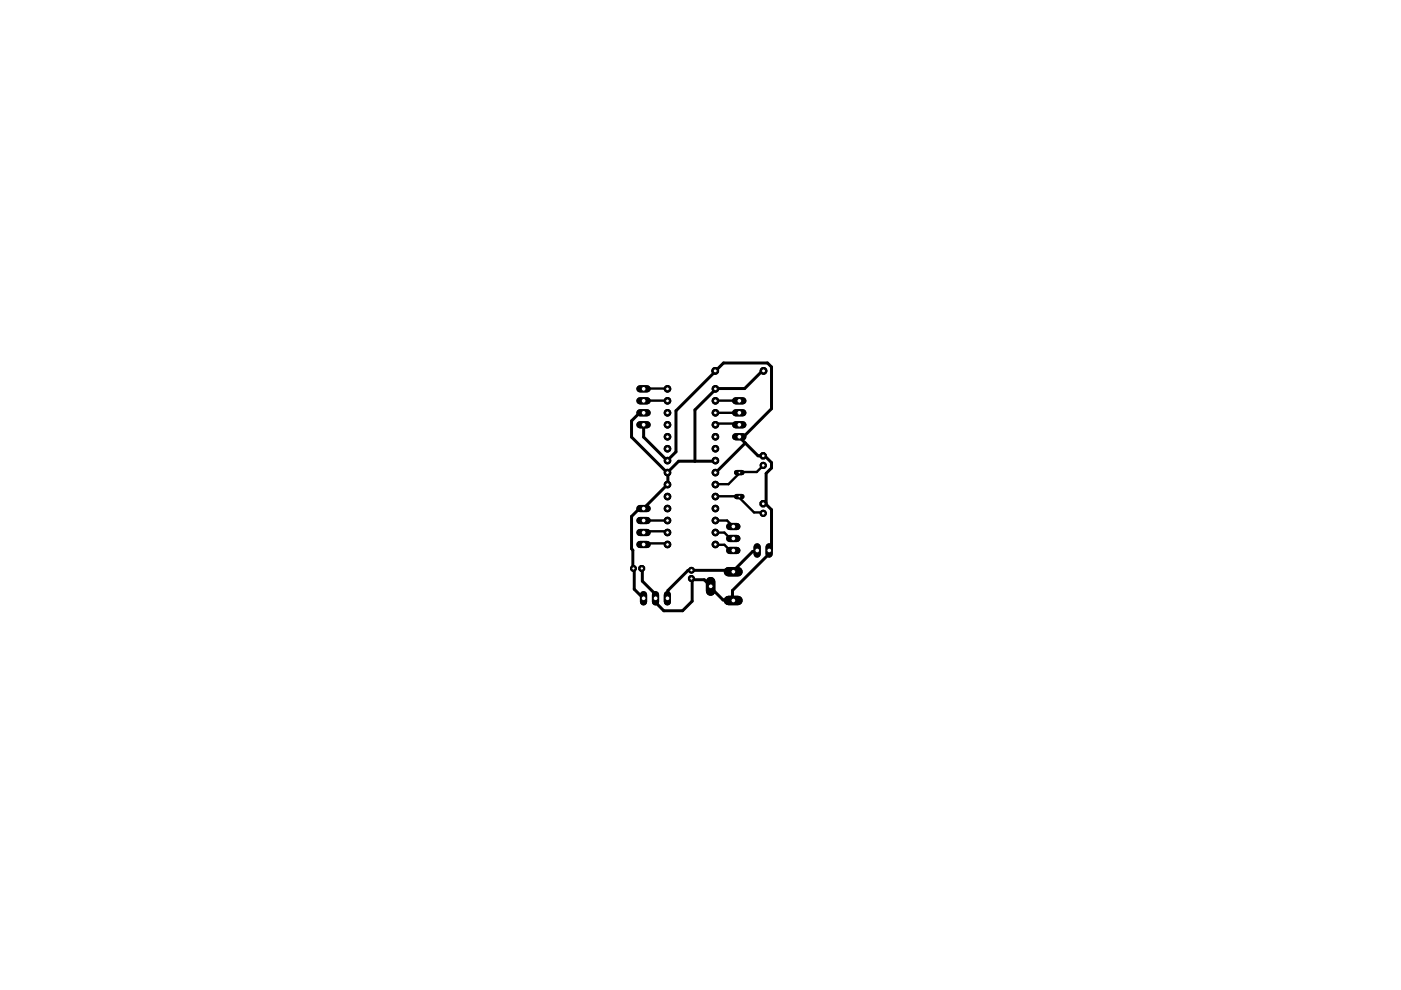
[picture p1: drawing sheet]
<svg xmlns="http://www.w3.org/2000/svg" width="297mm" height="210mm" viewBox="0 0 297 210" stroke-linecap="round" stroke-linejoin="round" font-family="sans-serif">
<circle cx="161.8" cy="96.6" r=".71" fill="#000" stroke="#000" stroke-width=".21"/>
<circle cx="161.8" cy="96.6" r=".4" fill="#fff" stroke="#000" stroke-width=".21"/>
<circle cx="161.8" cy="98.7" r=".66" fill="#000" stroke="#000" stroke-width=".21"/>
<circle cx="161.8" cy="98.7" r=".4" fill="#fff" stroke="#000" stroke-width=".21"/>
<circle cx="161.8" cy="106.8" r=".71" fill="#000" stroke="#000" stroke-width=".21"/>
<circle cx="161.8" cy="106.8" r=".4" fill="#fff" stroke="#000" stroke-width=".21"/>
<circle cx="161.8" cy="108.8" r=".66" fill="#000" stroke="#000" stroke-width=".21"/>
<circle cx="161.8" cy="108.8" r=".4" fill="#fff" stroke="#000" stroke-width=".21"/>
<path d="M135.7 82.4h1.5" fill="none" stroke="#000" stroke-width="1.5"/>
<circle cx="136.5" cy="82.4" r=".51" fill="#fff" stroke="#000" stroke-width=".21"/>
<path d="M135.7 85h1.5" fill="none" stroke="#000" stroke-width="1.5"/>
<circle cx="136.5" cy="85" r=".51" fill="#fff" stroke="#000" stroke-width=".21"/>
<path d="M135.7 87.5h1.5" fill="none" stroke="#000" stroke-width="1.5"/>
<circle cx="136.5" cy="87.5" r=".51" fill="#fff" stroke="#000" stroke-width=".21"/>
<path d="M135.7 90.1h1.5" fill="none" stroke="#000" stroke-width="1.5"/>
<circle cx="136.5" cy="90.1" r=".51" fill="#fff" stroke="#000" stroke-width=".21"/>
<path d="M154.5 121.2h2" fill="none" stroke="#000" stroke-width="2"/>
<circle cx="155.5" cy="121.2" r=".51" fill="#fff" stroke="#000" stroke-width=".21"/>
<path d="M154.5 127.3h2" fill="none" stroke="#000" stroke-width="2"/>
<circle cx="155.5" cy="127.3" r=".51" fill="#fff" stroke="#000" stroke-width=".21"/>
<path d="M150.7 123.3v2" fill="none" stroke="#000" stroke-width="2"/>
<circle cx="150.7" cy="124.3" r=".51" fill="#fff" stroke="#000" stroke-width=".21"/>
<path d="M156.2 100.2h1.1" fill="none" stroke="#000" stroke-width="1.1"/>
<circle cx="156.8" cy="100.2" r=".3" fill="#fff" stroke="#000" stroke-width=".21"/>
<path d="M156.2 105.3h1.1" fill="none" stroke="#000" stroke-width="1.1"/>
<circle cx="156.8" cy="105.3" r=".3" fill="#fff" stroke="#000" stroke-width=".21"/>
<circle cx="151.7" cy="82.4" r=".7" fill="#000" stroke="#000" stroke-width=".21"/>
<circle cx="151.7" cy="82.4" r=".4" fill="#fff" stroke="#000" stroke-width=".21"/>
<circle cx="151.7" cy="85" r=".7" fill="#000" stroke="#000" stroke-width=".21"/>
<circle cx="151.7" cy="85" r=".4" fill="#fff" stroke="#000" stroke-width=".21"/>
<circle cx="151.7" cy="87.5" r=".7" fill="#000" stroke="#000" stroke-width=".21"/>
<circle cx="151.7" cy="87.5" r=".4" fill="#fff" stroke="#000" stroke-width=".21"/>
<circle cx="151.7" cy="90.1" r=".7" fill="#000" stroke="#000" stroke-width=".21"/>
<circle cx="151.7" cy="90.1" r=".4" fill="#fff" stroke="#000" stroke-width=".21"/>
<circle cx="151.7" cy="92.6" r=".7" fill="#000" stroke="#000" stroke-width=".21"/>
<circle cx="151.7" cy="92.6" r=".4" fill="#fff" stroke="#000" stroke-width=".21"/>
<circle cx="151.7" cy="95.1" r=".7" fill="#000" stroke="#000" stroke-width=".21"/>
<circle cx="151.7" cy="95.1" r=".4" fill="#fff" stroke="#000" stroke-width=".21"/>
<circle cx="151.7" cy="97.7" r=".7" fill="#000" stroke="#000" stroke-width=".21"/>
<circle cx="151.7" cy="97.7" r=".4" fill="#fff" stroke="#000" stroke-width=".21"/>
<circle cx="151.7" cy="100.2" r=".7" fill="#000" stroke="#000" stroke-width=".21"/>
<circle cx="151.7" cy="100.2" r=".4" fill="#fff" stroke="#000" stroke-width=".21"/>
<circle cx="151.7" cy="102.7" r=".7" fill="#000" stroke="#000" stroke-width=".21"/>
<circle cx="151.7" cy="102.7" r=".4" fill="#fff" stroke="#000" stroke-width=".21"/>
<circle cx="151.7" cy="105.3" r=".7" fill="#000" stroke="#000" stroke-width=".21"/>
<circle cx="151.7" cy="105.3" r=".4" fill="#fff" stroke="#000" stroke-width=".21"/>
<circle cx="151.7" cy="107.8" r=".7" fill="#000" stroke="#000" stroke-width=".21"/>
<circle cx="151.7" cy="107.8" r=".4" fill="#fff" stroke="#000" stroke-width=".21"/>
<circle cx="151.7" cy="110.4" r=".7" fill="#000" stroke="#000" stroke-width=".21"/>
<circle cx="151.7" cy="110.4" r=".4" fill="#fff" stroke="#000" stroke-width=".21"/>
<circle cx="151.7" cy="112.9" r=".7" fill="#000" stroke="#000" stroke-width=".21"/>
<circle cx="151.7" cy="112.9" r=".4" fill="#fff" stroke="#000" stroke-width=".21"/>
<circle cx="151.7" cy="115.4" r=".7" fill="#000" stroke="#000" stroke-width=".21"/>
<circle cx="151.7" cy="115.4" r=".4" fill="#fff" stroke="#000" stroke-width=".21"/>
<circle cx="141.5" cy="115.4" r=".7" fill="#000" stroke="#000" stroke-width=".21"/>
<circle cx="141.5" cy="115.4" r=".4" fill="#fff" stroke="#000" stroke-width=".21"/>
<circle cx="141.5" cy="112.9" r=".7" fill="#000" stroke="#000" stroke-width=".21"/>
<circle cx="141.5" cy="112.9" r=".4" fill="#fff" stroke="#000" stroke-width=".21"/>
<circle cx="141.5" cy="110.4" r=".7" fill="#000" stroke="#000" stroke-width=".21"/>
<circle cx="141.5" cy="110.4" r=".4" fill="#fff" stroke="#000" stroke-width=".21"/>
<circle cx="141.5" cy="107.8" r=".7" fill="#000" stroke="#000" stroke-width=".21"/>
<circle cx="141.5" cy="107.8" r=".4" fill="#fff" stroke="#000" stroke-width=".21"/>
<circle cx="141.5" cy="105.3" r=".7" fill="#000" stroke="#000" stroke-width=".21"/>
<circle cx="141.5" cy="105.3" r=".4" fill="#fff" stroke="#000" stroke-width=".21"/>
<circle cx="141.5" cy="102.7" r=".7" fill="#000" stroke="#000" stroke-width=".21"/>
<circle cx="141.5" cy="102.7" r=".4" fill="#fff" stroke="#000" stroke-width=".21"/>
<circle cx="141.5" cy="100.2" r=".7" fill="#000" stroke="#000" stroke-width=".21"/>
<circle cx="141.5" cy="100.2" r=".4" fill="#fff" stroke="#000" stroke-width=".21"/>
<circle cx="141.5" cy="97.7" r=".7" fill="#000" stroke="#000" stroke-width=".21"/>
<circle cx="141.5" cy="97.7" r=".4" fill="#fff" stroke="#000" stroke-width=".21"/>
<circle cx="141.5" cy="95.1" r=".7" fill="#000" stroke="#000" stroke-width=".21"/>
<circle cx="141.5" cy="95.1" r=".4" fill="#fff" stroke="#000" stroke-width=".21"/>
<circle cx="141.5" cy="92.6" r=".7" fill="#000" stroke="#000" stroke-width=".21"/>
<circle cx="141.5" cy="92.6" r=".4" fill="#fff" stroke="#000" stroke-width=".21"/>
<circle cx="141.5" cy="90.1" r=".7" fill="#000" stroke="#000" stroke-width=".21"/>
<circle cx="141.5" cy="90.1" r=".4" fill="#fff" stroke="#000" stroke-width=".21"/>
<circle cx="141.5" cy="87.5" r=".7" fill="#000" stroke="#000" stroke-width=".21"/>
<circle cx="141.5" cy="87.5" r=".4" fill="#fff" stroke="#000" stroke-width=".21"/>
<circle cx="141.5" cy="85" r=".7" fill="#000" stroke="#000" stroke-width=".21"/>
<circle cx="141.5" cy="85" r=".4" fill="#fff" stroke="#000" stroke-width=".21"/>
<circle cx="141.5" cy="82.4" r=".7" fill="#000" stroke="#000" stroke-width=".21"/>
<circle cx="141.5" cy="82.4" r=".4" fill="#fff" stroke="#000" stroke-width=".21"/>
<path d="M156 85h1.5" fill="none" stroke="#000" stroke-width="1.5"/>
<circle cx="156.8" cy="85" r=".51" fill="#fff" stroke="#000" stroke-width=".21"/>
<path d="M156 87.5h1.5" fill="none" stroke="#000" stroke-width="1.5"/>
<circle cx="156.8" cy="87.5" r=".51" fill="#fff" stroke="#000" stroke-width=".21"/>
<path d="M156 90.1h1.5" fill="none" stroke="#000" stroke-width="1.5"/>
<circle cx="156.8" cy="90.1" r=".51" fill="#fff" stroke="#000" stroke-width=".21"/>
<path d="M156 92.6h1.5" fill="none" stroke="#000" stroke-width="1.5"/>
<circle cx="156.8" cy="92.6" r=".51" fill="#fff" stroke="#000" stroke-width=".21"/>
<path d="M135.7 115.4h1.5" fill="none" stroke="#000" stroke-width="1.5"/>
<circle cx="136.5" cy="115.4" r=".51" fill="#fff" stroke="#000" stroke-width=".21"/>
<path d="M135.7 112.9h1.5" fill="none" stroke="#000" stroke-width="1.5"/>
<circle cx="136.5" cy="112.9" r=".51" fill="#fff" stroke="#000" stroke-width=".21"/>
<path d="M135.7 110.4h1.5" fill="none" stroke="#000" stroke-width="1.5"/>
<circle cx="136.5" cy="110.4" r=".51" fill="#fff" stroke="#000" stroke-width=".21"/>
<path d="M135.7 107.8h1.5" fill="none" stroke="#000" stroke-width="1.5"/>
<circle cx="136.5" cy="107.8" r=".51" fill="#fff" stroke="#000" stroke-width=".21"/>
<path d="M141.5 126.1v1.5" fill="none" stroke="#000" stroke-width="1.5"/>
<circle cx="141.5" cy="126.9" r=".51" fill="#fff" stroke="#000" stroke-width=".21"/>
<path d="M139 126.1v1.5" fill="none" stroke="#000" stroke-width="1.5"/>
<circle cx="139" cy="126.9" r=".51" fill="#fff" stroke="#000" stroke-width=".21"/>
<path d="M136.4 126.1v1.5" fill="none" stroke="#000" stroke-width="1.5"/>
<circle cx="136.5" cy="126.9" r=".51" fill="#fff" stroke="#000" stroke-width=".21"/>
<path d="M160.5 116v1.5" fill="none" stroke="#000" stroke-width="1.5"/>
<circle cx="160.5" cy="116.7" r=".51" fill="#fff" stroke="#000" stroke-width=".21"/>
<path d="M163.1 116v1.5" fill="none" stroke="#000" stroke-width="1.5"/>
<circle cx="163.1" cy="116.7" r=".51" fill="#fff" stroke="#000" stroke-width=".21"/>
<path d="M154.7 116.7h1.5" fill="none" stroke="#000" stroke-width="1.5"/>
<circle cx="155.5" cy="116.7" r=".51" fill="#fff" stroke="#000" stroke-width=".21"/>
<path d="M154.7 114.2h1.5" fill="none" stroke="#000" stroke-width="1.5"/>
<circle cx="155.5" cy="114.2" r=".51" fill="#fff" stroke="#000" stroke-width=".21"/>
<path d="M154.7 111.6h1.5" fill="none" stroke="#000" stroke-width="1.5"/>
<circle cx="155.5" cy="111.6" r=".51" fill="#fff" stroke="#000" stroke-width=".21"/>
<circle cx="161.9" cy="78.6" r=".72" fill="#000" stroke="#000" stroke-width=".21"/>
<circle cx="161.9" cy="78.6" r=".42" fill="#fff" stroke="#000" stroke-width=".21"/>
<circle cx="151.6" cy="78.6" r=".72" fill="#000" stroke="#000" stroke-width=".21"/>
<circle cx="151.6" cy="78.6" r=".42" fill="#fff" stroke="#000" stroke-width=".21"/>
<circle cx="136.1" cy="120.5" r=".66" fill="#000" stroke="#000" stroke-width=".21"/>
<circle cx="136.1" cy="120.5" r=".36" fill="#fff" stroke="#000" stroke-width=".21"/>
<circle cx="134.3" cy="120.5" r=".61" fill="#000" stroke="#000" stroke-width=".21"/>
<circle cx="134.3" cy="120.5" r=".36" fill="#fff" stroke="#000" stroke-width=".21"/>
<circle cx="146.6" cy="122.7" r=".66" fill="#000" stroke="#000" stroke-width=".21"/>
<circle cx="146.6" cy="122.7" r=".36" fill="#fff" stroke="#000" stroke-width=".21"/>
<circle cx="146.6" cy="120.9" r=".61" fill="#000" stroke="#000" stroke-width=".21"/>
<circle cx="146.6" cy="120.9" r=".36" fill="#fff" stroke="#000" stroke-width=".21"/>
<g fill="none" stroke="#000" stroke-width=".51">
<path d="M136.4 82.4h5.1M136.4 85h5.1M151.7 90.1l.2-.3h4.8v.3M151.7 87.5h5M156.7 84.9v.1M156.7 84.9l-5 .1M161.8 98.7l-1.4 1.4h-3.7v.3l-2.2 2.3h-2.8M136.4 115.4l.1-.2h4.8l.2 .2M136.4 112.9l.1-.3h4.8l.2 .3M136.4 110.4h5.1M151.7 105.3l5-.1v.3l3.2 3.1h1.7l.2 .2M151.7 115.4l1.9 .1 1.1 1.1 .8 .1"/>
<path d="M151.7 110.4h2.5l1.3 1.2M151.7 112.9h1.9l1.1 1.2 .8 .1"/>
</g>
<path d="M151.6 78.7l-8.3 8.4v8.7l-1.8 1.9-5-5-.1-2.6M151.6 78.6v.1M151.6 78.6l1.8-1.6h9.3l.9 .8v8.9l-6.3 6.2-.6-.3 4 4h1.1l.1-.2 1.7 1.7v1.1l-1.2 1.2v6.3l-.6 .1 .1 .1h.5l1.2 1.2v8.3l-.5 .3-.1 .8-7.7 7.7v1.7l.2 .4-2.2-.1-2.6-2.6v-.3l-1.4-1.4h-2.6l-.1-.2 .1 .5v4.3l-2 2h-4l-1.7-1.7v-.9l-.3-.3v-.8l-2.5-2.6v-2.6l-.1-.1M161.9 78.6l-.3 .1-3.7 3.7h-6.2l-.1 .3-4.3 4.2v10.9M136.4 87.5h-.8l-1.7 1.7v3.5l7.6 7.5M151.7 97.7l-.1 .1h-7.7l-2.4 2.4M158 93.9l-6.3 6.3M141.5 100.2l.1 2.5-5.4 5.4h-.9l-1.4 1.4v6.9l.3 .2v3.8l.3 .2v4.3l1.9 2M160.5 116.7l-.1 .2h-.8l-4 4-.1 .3-.5-.3h-9.1l-4.3 4.3-.1 1.7" fill="none" stroke="#000" stroke-width=".63"/>
<circle cx="161.8" cy="96.6" r=".71" fill="#000" stroke="#000" stroke-width=".21"/>
<circle cx="161.8" cy="96.6" r=".4" fill="#fff" stroke="#000" stroke-width=".21"/>
<circle cx="161.8" cy="98.7" r=".66" fill="#000" stroke="#000" stroke-width=".21"/>
<circle cx="161.8" cy="98.7" r=".4" fill="#fff" stroke="#000" stroke-width=".21"/>
<circle cx="161.8" cy="106.8" r=".71" fill="#000" stroke="#000" stroke-width=".21"/>
<circle cx="161.8" cy="106.8" r=".4" fill="#fff" stroke="#000" stroke-width=".21"/>
<circle cx="161.8" cy="108.8" r=".66" fill="#000" stroke="#000" stroke-width=".21"/>
<circle cx="161.8" cy="108.8" r=".4" fill="#fff" stroke="#000" stroke-width=".21"/>
<path d="M135.7 82.4h1.5" fill="none" stroke="#000" stroke-width="1.5"/>
<circle cx="136.5" cy="82.4" r=".51" fill="#fff" stroke="#000" stroke-width=".21"/>
<path d="M135.7 85h1.5" fill="none" stroke="#000" stroke-width="1.5"/>
<circle cx="136.5" cy="85" r=".51" fill="#fff" stroke="#000" stroke-width=".21"/>
<path d="M135.7 87.5h1.5" fill="none" stroke="#000" stroke-width="1.5"/>
<circle cx="136.5" cy="87.5" r=".51" fill="#fff" stroke="#000" stroke-width=".21"/>
<path d="M135.7 90.1h1.5" fill="none" stroke="#000" stroke-width="1.5"/>
<circle cx="136.5" cy="90.1" r=".51" fill="#fff" stroke="#000" stroke-width=".21"/>
<path d="M154.5 121.2h2" fill="none" stroke="#000" stroke-width="2"/>
<circle cx="155.5" cy="121.2" r=".51" fill="#fff" stroke="#000" stroke-width=".21"/>
<path d="M154.5 127.3h2" fill="none" stroke="#000" stroke-width="2"/>
<circle cx="155.5" cy="127.3" r=".51" fill="#fff" stroke="#000" stroke-width=".21"/>
<path d="M150.7 123.3v2" fill="none" stroke="#000" stroke-width="2"/>
<circle cx="150.7" cy="124.3" r=".51" fill="#fff" stroke="#000" stroke-width=".21"/>
<path d="M156.2 100.2h1.1" fill="none" stroke="#000" stroke-width="1.1"/>
<circle cx="156.8" cy="100.2" r=".3" fill="#fff" stroke="#000" stroke-width=".21"/>
<path d="M156.2 105.3h1.1" fill="none" stroke="#000" stroke-width="1.1"/>
<circle cx="156.8" cy="105.3" r=".3" fill="#fff" stroke="#000" stroke-width=".21"/>
<circle cx="151.7" cy="82.4" r=".7" fill="#000" stroke="#000" stroke-width=".21"/>
<circle cx="151.7" cy="82.4" r=".4" fill="#fff" stroke="#000" stroke-width=".21"/>
<circle cx="151.7" cy="85" r=".7" fill="#000" stroke="#000" stroke-width=".21"/>
<circle cx="151.7" cy="85" r=".4" fill="#fff" stroke="#000" stroke-width=".21"/>
<circle cx="151.7" cy="87.5" r=".7" fill="#000" stroke="#000" stroke-width=".21"/>
<circle cx="151.7" cy="87.5" r=".4" fill="#fff" stroke="#000" stroke-width=".21"/>
<circle cx="151.7" cy="90.1" r=".7" fill="#000" stroke="#000" stroke-width=".21"/>
<circle cx="151.7" cy="90.1" r=".4" fill="#fff" stroke="#000" stroke-width=".21"/>
<circle cx="151.7" cy="92.6" r=".7" fill="#000" stroke="#000" stroke-width=".21"/>
<circle cx="151.7" cy="92.6" r=".4" fill="#fff" stroke="#000" stroke-width=".21"/>
<circle cx="151.7" cy="95.1" r=".7" fill="#000" stroke="#000" stroke-width=".21"/>
<circle cx="151.7" cy="95.1" r=".4" fill="#fff" stroke="#000" stroke-width=".21"/>
<circle cx="151.7" cy="97.7" r=".7" fill="#000" stroke="#000" stroke-width=".21"/>
<circle cx="151.7" cy="97.7" r=".4" fill="#fff" stroke="#000" stroke-width=".21"/>
<circle cx="151.7" cy="100.2" r=".7" fill="#000" stroke="#000" stroke-width=".21"/>
<circle cx="151.7" cy="100.2" r=".4" fill="#fff" stroke="#000" stroke-width=".21"/>
<circle cx="151.7" cy="102.7" r=".7" fill="#000" stroke="#000" stroke-width=".21"/>
<circle cx="151.7" cy="102.7" r=".4" fill="#fff" stroke="#000" stroke-width=".21"/>
<circle cx="151.7" cy="105.3" r=".7" fill="#000" stroke="#000" stroke-width=".21"/>
<circle cx="151.7" cy="105.3" r=".4" fill="#fff" stroke="#000" stroke-width=".21"/>
<circle cx="151.7" cy="107.8" r=".7" fill="#000" stroke="#000" stroke-width=".21"/>
<circle cx="151.7" cy="107.8" r=".4" fill="#fff" stroke="#000" stroke-width=".21"/>
<circle cx="151.7" cy="110.4" r=".7" fill="#000" stroke="#000" stroke-width=".21"/>
<circle cx="151.7" cy="110.4" r=".4" fill="#fff" stroke="#000" stroke-width=".21"/>
<circle cx="151.7" cy="112.9" r=".7" fill="#000" stroke="#000" stroke-width=".21"/>
<circle cx="151.7" cy="112.9" r=".4" fill="#fff" stroke="#000" stroke-width=".21"/>
<circle cx="151.7" cy="115.4" r=".7" fill="#000" stroke="#000" stroke-width=".21"/>
<circle cx="151.7" cy="115.4" r=".4" fill="#fff" stroke="#000" stroke-width=".21"/>
<circle cx="141.5" cy="115.4" r=".7" fill="#000" stroke="#000" stroke-width=".21"/>
<circle cx="141.5" cy="115.4" r=".4" fill="#fff" stroke="#000" stroke-width=".21"/>
<circle cx="141.5" cy="112.9" r=".7" fill="#000" stroke="#000" stroke-width=".21"/>
<circle cx="141.5" cy="112.9" r=".4" fill="#fff" stroke="#000" stroke-width=".21"/>
<circle cx="141.5" cy="110.4" r=".7" fill="#000" stroke="#000" stroke-width=".21"/>
<circle cx="141.5" cy="110.4" r=".4" fill="#fff" stroke="#000" stroke-width=".21"/>
<circle cx="141.5" cy="107.8" r=".7" fill="#000" stroke="#000" stroke-width=".21"/>
<circle cx="141.5" cy="107.8" r=".4" fill="#fff" stroke="#000" stroke-width=".21"/>
<circle cx="141.5" cy="105.3" r=".7" fill="#000" stroke="#000" stroke-width=".21"/>
<circle cx="141.5" cy="105.3" r=".4" fill="#fff" stroke="#000" stroke-width=".21"/>
<circle cx="141.5" cy="102.7" r=".7" fill="#000" stroke="#000" stroke-width=".21"/>
<circle cx="141.5" cy="102.7" r=".4" fill="#fff" stroke="#000" stroke-width=".21"/>
<circle cx="141.5" cy="100.2" r=".7" fill="#000" stroke="#000" stroke-width=".21"/>
<circle cx="141.5" cy="100.2" r=".4" fill="#fff" stroke="#000" stroke-width=".21"/>
<circle cx="141.5" cy="97.7" r=".7" fill="#000" stroke="#000" stroke-width=".21"/>
<circle cx="141.5" cy="97.7" r=".4" fill="#fff" stroke="#000" stroke-width=".21"/>
<circle cx="141.5" cy="95.1" r=".7" fill="#000" stroke="#000" stroke-width=".21"/>
<circle cx="141.5" cy="95.1" r=".4" fill="#fff" stroke="#000" stroke-width=".21"/>
<circle cx="141.5" cy="92.6" r=".7" fill="#000" stroke="#000" stroke-width=".21"/>
<circle cx="141.5" cy="92.6" r=".4" fill="#fff" stroke="#000" stroke-width=".21"/>
<circle cx="141.5" cy="90.1" r=".7" fill="#000" stroke="#000" stroke-width=".21"/>
<circle cx="141.5" cy="90.1" r=".4" fill="#fff" stroke="#000" stroke-width=".21"/>
<circle cx="141.5" cy="87.5" r=".7" fill="#000" stroke="#000" stroke-width=".21"/>
<circle cx="141.5" cy="87.5" r=".4" fill="#fff" stroke="#000" stroke-width=".21"/>
<circle cx="141.5" cy="85" r=".7" fill="#000" stroke="#000" stroke-width=".21"/>
<circle cx="141.5" cy="85" r=".4" fill="#fff" stroke="#000" stroke-width=".21"/>
<circle cx="141.5" cy="82.4" r=".7" fill="#000" stroke="#000" stroke-width=".21"/>
<circle cx="141.5" cy="82.4" r=".4" fill="#fff" stroke="#000" stroke-width=".21"/>
<path d="M156 85h1.5" fill="none" stroke="#000" stroke-width="1.5"/>
<circle cx="156.8" cy="85" r=".51" fill="#fff" stroke="#000" stroke-width=".21"/>
<path d="M156 87.5h1.5" fill="none" stroke="#000" stroke-width="1.5"/>
<circle cx="156.8" cy="87.5" r=".51" fill="#fff" stroke="#000" stroke-width=".21"/>
<path d="M156 90.1h1.5" fill="none" stroke="#000" stroke-width="1.5"/>
<circle cx="156.8" cy="90.1" r=".51" fill="#fff" stroke="#000" stroke-width=".21"/>
<path d="M156 92.6h1.5" fill="none" stroke="#000" stroke-width="1.5"/>
<circle cx="156.8" cy="92.6" r=".51" fill="#fff" stroke="#000" stroke-width=".21"/>
<path d="M135.7 115.4h1.5" fill="none" stroke="#000" stroke-width="1.5"/>
<circle cx="136.5" cy="115.4" r=".51" fill="#fff" stroke="#000" stroke-width=".21"/>
<path d="M135.7 112.9h1.5" fill="none" stroke="#000" stroke-width="1.5"/>
<circle cx="136.5" cy="112.9" r=".51" fill="#fff" stroke="#000" stroke-width=".21"/>
<path d="M135.7 110.4h1.5" fill="none" stroke="#000" stroke-width="1.5"/>
<circle cx="136.5" cy="110.4" r=".51" fill="#fff" stroke="#000" stroke-width=".21"/>
<path d="M135.7 107.8h1.5" fill="none" stroke="#000" stroke-width="1.5"/>
<circle cx="136.5" cy="107.8" r=".51" fill="#fff" stroke="#000" stroke-width=".21"/>
<path d="M141.5 126.1v1.5" fill="none" stroke="#000" stroke-width="1.5"/>
<circle cx="141.5" cy="126.9" r=".51" fill="#fff" stroke="#000" stroke-width=".21"/>
<path d="M139 126.1v1.5" fill="none" stroke="#000" stroke-width="1.5"/>
<circle cx="139" cy="126.9" r=".51" fill="#fff" stroke="#000" stroke-width=".21"/>
<path d="M136.4 126.1v1.5" fill="none" stroke="#000" stroke-width="1.5"/>
<circle cx="136.5" cy="126.9" r=".51" fill="#fff" stroke="#000" stroke-width=".21"/>
<path d="M160.5 116v1.5" fill="none" stroke="#000" stroke-width="1.5"/>
<circle cx="160.5" cy="116.7" r=".51" fill="#fff" stroke="#000" stroke-width=".21"/>
<path d="M163.1 116v1.5" fill="none" stroke="#000" stroke-width="1.5"/>
<circle cx="163.1" cy="116.7" r=".51" fill="#fff" stroke="#000" stroke-width=".21"/>
<path d="M154.7 116.7h1.5" fill="none" stroke="#000" stroke-width="1.5"/>
<circle cx="155.5" cy="116.7" r=".51" fill="#fff" stroke="#000" stroke-width=".21"/>
<path d="M154.7 114.2h1.5" fill="none" stroke="#000" stroke-width="1.5"/>
<circle cx="155.5" cy="114.2" r=".51" fill="#fff" stroke="#000" stroke-width=".21"/>
<path d="M154.7 111.6h1.5" fill="none" stroke="#000" stroke-width="1.5"/>
<circle cx="155.5" cy="111.6" r=".51" fill="#fff" stroke="#000" stroke-width=".21"/>
<circle cx="161.9" cy="78.6" r=".72" fill="#000" stroke="#000" stroke-width=".21"/>
<circle cx="161.9" cy="78.6" r=".42" fill="#fff" stroke="#000" stroke-width=".21"/>
<circle cx="151.6" cy="78.6" r=".72" fill="#000" stroke="#000" stroke-width=".21"/>
<circle cx="151.6" cy="78.6" r=".42" fill="#fff" stroke="#000" stroke-width=".21"/>
<circle cx="136.1" cy="120.5" r=".66" fill="#000" stroke="#000" stroke-width=".21"/>
<circle cx="136.1" cy="120.5" r=".36" fill="#fff" stroke="#000" stroke-width=".21"/>
<circle cx="134.3" cy="120.5" r=".61" fill="#000" stroke="#000" stroke-width=".21"/>
<circle cx="134.3" cy="120.5" r=".36" fill="#fff" stroke="#000" stroke-width=".21"/>
<circle cx="146.6" cy="122.7" r=".66" fill="#000" stroke="#000" stroke-width=".21"/>
<circle cx="146.6" cy="122.7" r=".36" fill="#fff" stroke="#000" stroke-width=".21"/>
<circle cx="146.6" cy="120.9" r=".61" fill="#000" stroke="#000" stroke-width=".21"/>
<circle cx="146.6" cy="120.9" r=".36" fill="#fff" stroke="#000" stroke-width=".21"/>
</svg>
